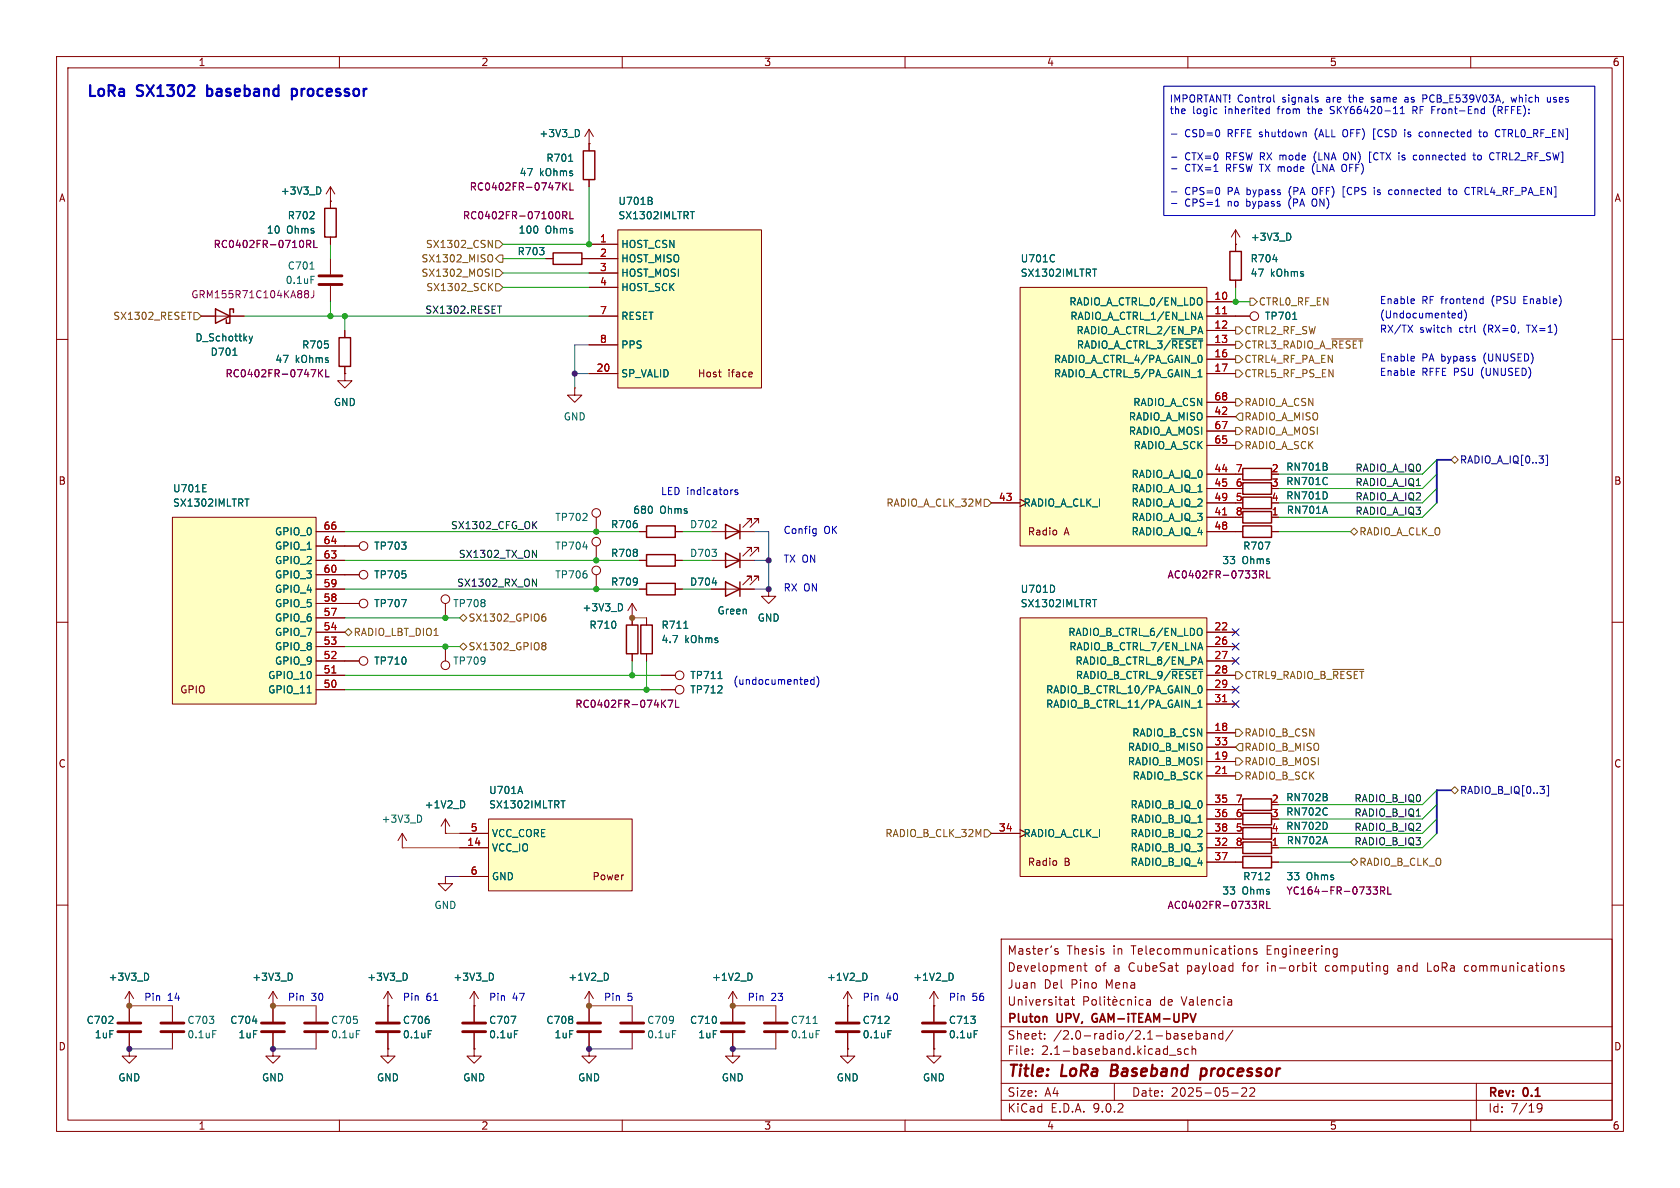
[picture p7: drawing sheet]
<svg xmlns="http://www.w3.org/2000/svg" width="297mm" height="210mm" viewBox="0 0 297 210" stroke-linecap="round" stroke-linejoin="round" font-family="sans-serif">
<defs><g id="words">
<g font-size="2.8" fill="#840000">
<text x="178" y="190.9">Title:</text>
<text x="187.7" y="190.9">LoRa</text>
<text x="197.2" y="190.9">Baseband</text>
<text x="213.9" y="190.9">processor</text>
</g>
<g font-size="2.7" fill="#0000c2">
<text x="15.2" y="18">LoRa</text>
<text x="24.3" y="18">SX1302</text>
<text x="37.4" y="18">baseband</text>
<text x="53.2" y="18">processor</text>
</g>
<g font-size="2.1" fill="#840000">
<text x="178" y="172">Development</text>
<text x="188.6" y="169">Thesis</text>
<text x="193.5" y="172">of</text>
<text x="196.8" y="169">in</text>
<text x="197" y="172">a</text>
<text x="199.7" y="172">CubeSat</text>
<text x="200.2" y="169">Telecommunications</text>
<text x="210.1" y="172">payload</text>
<text x="220.1" y="172">for</text>
<text x="224.2" y="169">Engineering</text>
<text x="224.6" y="172">in-orbit</text>
<text x="235" y="172">computing</text>
<text x="248" y="172">and</text>
<text x="253.3" y="172">LoRa</text>
<text x="260.1" y="172">communications</text>
<text x="178" y="178">Universitat</text>
<text x="178" y="175">Juan</text>
<text x="184.5" y="175">Del</text>
<text x="189.4" y="175">Pino</text>
<text x="195.6" y="175">Mena</text>
<text x="205.1" y="178">de</text>
<text x="209" y="178">Valencia</text>
<text x="178" y="184">Sheet:</text>
<text x="178" y="181.2">Pluton</text>
<text x="186.2" y="184">/2.0-radio/2.1-baseband/</text>
<text x="187" y="181.2">UPV,</text>
<text x="193.8" y="181.2">GAM-iTEAM-UPV</text>
<text x="178" y="186.7">File:</text>
<text x="184.1" y="186.7">2.1-baseband.kicad_sch</text>
<text x="178" y="196.9">KiCad</text>
<text x="178" y="194.1">Size:</text>
<text x="184.7" y="194.1">A4</text>
<text x="185.7" y="196.9">E.D.A.</text>
<text x="193.3" y="196.9">9.0.2</text>
<text x="200" y="194.1">Date:</text>
<text x="207" y="194.1">2025-05-22</text>
<text x="263" y="194.3">Rev:</text>
<text x="263" y="196.9">Id:</text>
<text x="267.1" y="196.9">7/19</text>
<text x="269.4" y="194.3">0.1</text>
</g>
<g font-size="1.8" fill="#840000">
<text x="35" y="11.9">1</text>
<text x="85" y="11.9">2</text>
<text x="135" y="11.9">3</text>
<text x="185" y="11.9">4</text>
<text x="235" y="11.9">5</text>
<text x="285" y="11.9">6</text>
<text x="10.3" y="35.9">A</text>
<text x="285.3" y="35.9">A</text>
<text x="123.3" y="66.9">Host</text>
<text x="128.7" y="66.9">iface</text>
<text x="10.3" y="85.9">B</text>
<text x="285.3" y="85.9">B</text>
<text x="181.6" y="94.8">Radio</text>
<text x="188.1" y="94.8">A</text>
<text x="31.8" y="122.8">GPIO</text>
<text x="10.3" y="135.9">C</text>
<text x="285.3" y="135.9">C</text>
<text x="104.7" y="155.8">Power</text>
<text x="181.6" y="153.3">Radio</text>
<text x="188.1" y="153.3">B</text>
<text x="10.3" y="185.9">D</text>
<text x="285.3" y="185.9">D</text>
<text x="35" y="199.9">1</text>
<text x="85" y="199.9">2</text>
<text x="135" y="199.9">3</text>
<text x="185" y="199.9">4</text>
<text x="235" y="199.9">5</text>
<text x="285" y="199.9">6</text>
</g>
<g font-size="1.8" fill="#0000c2">
<text x="206.7" y="18.3">IMPORTANT! Control</text>
<text x="206.7" y="20.4">the</text>
<text x="210.8" y="20.4">logic</text>
<text x="216.7" y="20.4">inherited</text>
<text x="226.2" y="20.4">from</text>
<text x="226.8" y="18.3">signals</text>
<text x="231.7" y="20.4">the</text>
<text x="234.8" y="18.3">are</text>
<text x="235.8" y="20.4">SKY66420-11</text>
<text x="239" y="18.3">the</text>
<text x="243.1" y="18.3">same</text>
<text x="249.2" y="18.3">as</text>
<text x="250.6" y="20.4">RF Front-End</text>
<text x="252.6" y="18.3">PCB_E539V03A,</text>
<text x="265.2" y="20.4">(RFFE):</text>
<text x="268.5" y="18.3">which</text>
<text x="275" y="18.3">uses</text>
<text x="209.4" y="24.5">CSD=0</text>
<text x="209.4" y="28.6">CTX=0</text>
<text x="216.8" y="28.6">RFSW RX mode</text>
<text x="217.1" y="24.5">RFFE shutdown</text>
<text x="232.9" y="24.5">(ALL</text>
<text x="232.9" y="28.6">(LNA</text>
<text x="238.1" y="24.5">OFF)</text>
<text x="238.4" y="28.6">ON)</text>
<text x="243.1" y="28.6">[CTX</text>
<text x="243.6" y="24.5">[CSD</text>
<text x="248.5" y="28.6">is</text>
<text x="249.4" y="24.5">is</text>
<text x="251.3" y="28.6">connected</text>
<text x="252.2" y="24.5">connected</text>
<text x="262.2" y="28.6">to</text>
<text x="263" y="24.5">to</text>
<text x="265.2" y="28.6">CTRL2_RF_SW]</text>
<text x="266.1" y="24.5">CTRL0_RF_EN]</text>
<text x="209.4" y="30.6">CTX=1</text>
<text x="209.4" y="34.7">CPS=0</text>
<text x="216.8" y="30.6">RFSW TX mode</text>
<text x="217.1" y="34.7">PA bypass</text>
<text x="228.3" y="34.7">(PA</text>
<text x="232.6" y="30.6">(LNA</text>
<text x="232.7" y="34.7">OFF)</text>
<text x="238.1" y="30.6">OFF)</text>
<text x="238.2" y="34.7">[CPS</text>
<text x="244" y="34.7">is</text>
<text x="246.8" y="34.7">connected</text>
<text x="257.6" y="34.7">to</text>
<text x="260.7" y="34.7">CTRL4_RF_PA_EN]</text>
<text x="209.4" y="36.7">CPS=1</text>
<text x="217.1" y="36.7">no</text>
<text x="220.6" y="36.7">bypass</text>
<text x="228.2" y="36.7">(PA</text>
<text x="232.6" y="36.7">ON)</text>
<text x="243.8" y="54">Enable</text>
<text x="251.4" y="54">RF frontend</text>
<text x="264" y="54">(PSU</text>
<text x="269.8" y="54">Enable)</text>
<text x="243.8" y="59">RX/TX</text>
<text x="243.8" y="56.5">(Undocumented)</text>
<text x="251" y="59">switch</text>
<text x="258.1" y="59">ctrl</text>
<text x="262.5" y="59">(RX=0,</text>
<text x="270.4" y="59">TX=1)</text>
<text x="243.8" y="64.1">Enable</text>
<text x="251.4" y="64.1">PA bypass</text>
<text x="262.5" y="64.1">(UNUSED)</text>
<text x="243.8" y="66.7">Enable</text>
<text x="251.4" y="66.7">RFFE PSU</text>
<text x="262.1" y="66.7">(UNUSED)</text>
<text x="116.7" y="87.9">LED indicators</text>
<text x="138.4" y="94.6">Config</text>
<text x="145.6" y="94.6">OK</text>
<text x="138.4" y="99.7">TX ON</text>
<text x="138.4" y="104.8">RX ON</text>
<text x="129.5" y="121.3">(undocumented)</text>
<text x="25.4" y="177.1">Pin</text>
<text x="29.6" y="177.1">14</text>
<text x="50.8" y="177.1">Pin</text>
<text x="55" y="177.1">30</text>
<text x="71.1" y="177.1">Pin</text>
<text x="75.3" y="177.1">61</text>
<text x="86.4" y="177.1">Pin</text>
<text x="90.6" y="177.1">47</text>
<text x="106.7" y="177.1">Pin</text>
<text x="110.9" y="177.1">5</text>
<text x="132.1" y="177.1">Pin</text>
<text x="136.3" y="177.1">23</text>
<text x="152.4" y="177.1">Pin</text>
<text x="156.6" y="177.1">40</text>
<text x="167.6" y="177.1">Pin</text>
<text x="171.8" y="177.1">56</text>
</g>
<g font-size="1.8" fill="#006464">
<text x="95.3" y="24.4">+3V3_D</text>
<text x="96.5" y="28.8">R701</text>
<text x="49.5" y="34.6">+3V3_D</text>
<text x="91.8" y="31.3">47</text>
<text x="95.4" y="31.3">kOhms</text>
<text x="47.1" y="41.5">10</text>
<text x="50.7" y="41.5">Ohms</text>
<text x="50.8" y="39">R702</text>
<text x="91.6" y="41.5">100</text>
<text x="96.4" y="41.5">Ohms</text>
<text x="109.2" y="39">SX1302IMLTRT</text>
<text x="109.2" y="36.4">U701B</text>
<text x="50.8" y="47.9">C701</text>
<text x="91.4" y="45.3">R703</text>
<text x="109.7" y="44">HOST_CSN</text>
<text x="109.7" y="46.6">HOST_MISO</text>
<text x="180.3" y="46.6">U701C</text>
<text x="221" y="46.6">R704</text>
<text x="221" y="42.8">+3V3_D</text>
<text x="50.4" y="50.4">0.1uF</text>
<text x="109.7" y="49.1">HOST_MOSI</text>
<text x="109.7" y="51.7">HOST_SCK</text>
<text x="180.3" y="49.1">SX1302IMLTRT</text>
<text x="221" y="49.1">47</text>
<text x="224.6" y="49.1">kOhms</text>
<text x="109.7" y="56.7">RESET</text>
<text x="188.9" y="54.2">RADIO_A_CTRL_0/EN_LDO</text>
<text x="189.1" y="56.7">RADIO_A_CTRL_1/EN_LNA</text>
<text x="190.2" y="59.3">RADIO_A_CTRL_2/EN_PA</text>
<text x="223.5" y="56.7">TP701</text>
<text x="34.4" y="60.6">D_Schottky</text>
<text x="37.1" y="63.1">D701</text>
<text x="48.6" y="64.4">47</text>
<text x="52.2" y="64.4">kOhms</text>
<text x="53.3" y="61.8">R705</text>
<text x="109.7" y="61.8">PPS</text>
<text x="186.2" y="64.4">RADIO_A_CTRL_4/PA_GAIN_0</text>
<text x="190.3" y="61.8">RADIO_A_CTRL_3/~{RESET}</text>
<text x="58.9" y="72">GND</text>
<text x="109.7" y="66.9">SP_VALID</text>
<text x="186.2" y="66.9">RADIO_A_CTRL_5/PA_GAIN_1</text>
<text x="200.3" y="72">RADIO_A_CSN</text>
<text x="99.6" y="74.5">GND</text>
<text x="199.5" y="74.5">RADIO_A_MISO</text>
<text x="199.5" y="77.1">RADIO_A_MOSI</text>
<text x="200.3" y="79.6">RADIO_A_SCK</text>
<text x="227.3" y="83.4">RN701B</text>
<text x="30.5" y="89.8">SX1302IMLTRT</text>
<text x="30.5" y="87.2">U701E</text>
<text x="180.8" y="89.8">RADIO_A_CLK_I</text>
<text x="199.9" y="84.7">RADIO_A_IQ_0</text>
<text x="199.9" y="87.2">RADIO_A_IQ_1</text>
<text x="199.9" y="89.8">RADIO_A_IQ_2</text>
<text x="227.3" y="88.5">RN701D</text>
<text x="227.3" y="86">RN701C</text>
<text x="48.5" y="94.8">GPIO_0</text>
<text x="98.1" y="92.3">TP702</text>
<text x="107.9" y="93.6">R706</text>
<text x="111.8" y="91">680</text>
<text x="116.6" y="91">Ohms</text>
<text x="121.9" y="93.6">D702</text>
<text x="199.9" y="92.3">RADIO_A_IQ_3</text>
<text x="199.9" y="94.8">RADIO_A_IQ_4</text>
<text x="227.4" y="91">RN701A</text>
<text x="48.5" y="97.4">GPIO_1</text>
<text x="48.5" y="99.9">GPIO_2</text>
<text x="66" y="97.4">TP703</text>
<text x="98.1" y="97.4">TP704</text>
<text x="107.9" y="98.7">R708</text>
<text x="121.9" y="98.7">D703</text>
<text x="216" y="99.9">33</text>
<text x="219.6" y="99.9">Ohms</text>
<text x="219.7" y="97.4">R707</text>
<text x="48.5" y="102.5">GPIO_3</text>
<text x="48.5" y="105">GPIO_4</text>
<text x="48.5" y="107.5">GPIO_5</text>
<text x="66" y="107.5">TP707</text>
<text x="66" y="102.5">TP705</text>
<text x="80" y="107.5">TP708</text>
<text x="98.1" y="102.5">TP706</text>
<text x="107.9" y="103.7">R709</text>
<text x="121.9" y="103.7">D704</text>
<text x="180.3" y="107.5">SX1302IMLTRT</text>
<text x="180.3" y="105">U701D</text>
<text x="48.5" y="110.1">GPIO_6</text>
<text x="48.5" y="112.6">GPIO_7</text>
<text x="102.9" y="108.3">+3V3_D</text>
<text x="104.1" y="111.4">R710</text>
<text x="116.8" y="111.4">R711</text>
<text x="116.8" y="113.9">4.7</text>
<text x="121" y="113.9">kOhms</text>
<text x="126.7" y="108.8">Green</text>
<text x="133.9" y="110.1">GND</text>
<text x="188.8" y="112.6">RADIO_B_CTRL_6/EN_LDO</text>
<text x="48.5" y="115.2">GPIO_8</text>
<text x="48.5" y="117.7">GPIO_9</text>
<text x="66" y="117.7">TP710</text>
<text x="80" y="117.7">TP709</text>
<text x="188.9" y="115.2">RADIO_B_CTRL_7/EN_LNA</text>
<text x="190" y="117.7">RADIO_B_CTRL_8/EN_PA</text>
<text x="47.3" y="120.2">GPIO_10</text>
<text x="47.3" y="122.8">GPIO_11</text>
<text x="121.9" y="122.8">TP712</text>
<text x="121.9" y="120.2">TP711</text>
<text x="184.8" y="122.8">RADIO_B_CTRL_10/PA_GAIN_0</text>
<text x="184.8" y="125.3">RADIO_B_CTRL_11/PA_GAIN_1</text>
<text x="190.1" y="120.2">RADIO_B_CTRL_9/~{RESET}</text>
<text x="200.1" y="130.4">RADIO_B_CSN</text>
<text x="199.3" y="132.9">RADIO_B_MISO</text>
<text x="199.3" y="135.5">RADIO_B_MOSI</text>
<text x="75" y="143.1">+1V2_D</text>
<text x="86.4" y="143.1">SX1302IMLTRT</text>
<text x="86.4" y="140.6">U701A</text>
<text x="199.8" y="143.1">RADIO_B_IQ_0</text>
<text x="200.1" y="138">RADIO_B_SCK</text>
<text x="227.3" y="141.8">RN702B</text>
<text x="67.4" y="145.6">+3V3_D</text>
<text x="86.9" y="148.2">VCC_CORE</text>
<text x="180.8" y="148.2">RADIO_A_CLK_I</text>
<text x="199.8" y="145.6">RADIO_B_IQ_1</text>
<text x="199.8" y="148.2">RADIO_B_IQ_2</text>
<text x="227.3" y="146.9">RN702D</text>
<text x="227.3" y="144.4">RN702C</text>
<text x="227.4" y="149.5">RN702A</text>
<text x="86.9" y="150.7">VCC_IO</text>
<text x="86.9" y="155.8">GND</text>
<text x="199.8" y="150.7">RADIO_B_IQ_3</text>
<text x="199.8" y="153.3">RADIO_B_IQ_4</text>
<text x="219.7" y="155.8">R712</text>
<text x="227.3" y="155.8">33</text>
<text x="230.9" y="155.8">Ohms</text>
<text x="76.7" y="160.9">GND</text>
<text x="216" y="158.3">33</text>
<text x="219.6" y="158.3">Ohms</text>
<text x="19.1" y="173.6">+3V3_D</text>
<text x="44.5" y="173.6">+3V3_D</text>
<text x="64.8" y="173.6">+3V3_D</text>
<text x="80.1" y="173.6">+3V3_D</text>
<text x="100.4" y="173.6">+1V2_D</text>
<text x="125.8" y="173.6">+1V2_D</text>
<text x="146.1" y="173.6">+1V2_D</text>
<text x="161.3" y="173.6">+1V2_D</text>
<text x="15.2" y="181.2">C702</text>
<text x="16.7" y="183.7">1uF</text>
<text x="33" y="181.2">C703</text>
<text x="33" y="183.7">0.1uF</text>
<text x="40.6" y="181.2">C704</text>
<text x="42.1" y="183.7">1uF</text>
<text x="58.4" y="181.2">C705</text>
<text x="58.4" y="183.7">0.1uF</text>
<text x="71.1" y="181.2">C706</text>
<text x="71.1" y="183.7">0.1uF</text>
<text x="86.4" y="181.2">C707</text>
<text x="86.4" y="183.7">0.1uF</text>
<text x="96.5" y="181.2">C708</text>
<text x="97.9" y="183.7">1uF</text>
<text x="114.3" y="181.2">C709</text>
<text x="114.3" y="183.7">0.1uF</text>
<text x="121.9" y="181.2">C710</text>
<text x="123.3" y="183.7">1uF</text>
<text x="139.7" y="181.2">C711</text>
<text x="139.7" y="183.7">0.1uF</text>
<text x="152.4" y="181.2">C712</text>
<text x="152.4" y="183.7">0.1uF</text>
<text x="167.6" y="181.2">C713</text>
<text x="167.6" y="183.7">0.1uF</text>
<text x="20.8" y="191.4">GND</text>
<text x="46.2" y="191.4">GND</text>
<text x="66.5" y="191.4">GND</text>
<text x="81.8" y="191.4">GND</text>
<text x="102.1" y="191.4">GND</text>
<text x="127.5" y="191.4">GND</text>
<text x="147.8" y="191.4">GND</text>
<text x="163.1" y="191.4">GND</text>
</g>
<g font-size="1.8" fill="#840084">
<text x="82.9" y="33.9">RC0402FR-0747KL</text>
<text x="81.7" y="39">RC0402FR-07100RL</text>
<text x="37.7" y="44">RC0402FR-0710RL</text>
<text x="33.7" y="52.9">GRM155R71C104KA88J</text>
<text x="39.8" y="66.9">RC0402FR-0747KL</text>
<text x="206.3" y="102.5">AC0402FR-0733RL</text>
<text x="101.6" y="125.3">RC0402FR-074K7L</text>
<text x="206.3" y="160.9">AC0402FR-0733RL</text>
<text x="227.3" y="158.3">YC164-FR-0733RL</text>
</g>
<g font-size="1.8" fill="#725600">
<text x="74.4" y="46.6">SX1302_MISO</text>
<text x="75.2" y="44">SX1302_CSN</text>
<text x="74.4" y="49.1">SX1302_MOSI</text>
<text x="75.3" y="51.7">SX1302_SCK</text>
<text x="19.9" y="56.7">SX1302_RESET</text>
<text x="219.9" y="59.3">CTRL2_RF_SW</text>
<text x="222.4" y="54.2">CTRL0_RF_EN</text>
<text x="219.9" y="64.4">CTRL4_RF_PA_EN</text>
<text x="219.9" y="61.8">CTRL3_RADIO_A_~{RESET}</text>
<text x="219.9" y="72">RADIO_A_CSN</text>
<text x="219.9" y="66.9">CTRL5_RF_PS_EN</text>
<text x="219.9" y="74.5">RADIO_A_MISO</text>
<text x="219.9" y="77.1">RADIO_A_MOSI</text>
<text x="219.9" y="79.6">RADIO_A_SCK</text>
<text x="156.6" y="89.8">RADIO_A_CLK_32M</text>
<text x="240.2" y="94.8">RADIO_A_CLK_O</text>
<text x="62.4" y="112.6">RADIO_LBT_DIO1</text>
<text x="82.7" y="110.1">SX1302_GPIO6</text>
<text x="82.7" y="115.2">SX1302_GPIO8</text>
<text x="219.9" y="120.2">CTRL9_RADIO_B_~{RESET}</text>
<text x="219.9" y="130.4">RADIO_B_CSN</text>
<text x="219.9" y="135.5">RADIO_B_MOSI</text>
<text x="219.9" y="132.9">RADIO_B_MISO</text>
<text x="219.9" y="138">RADIO_B_SCK</text>
<text x="156.4" y="148.2">RADIO_B_CLK_32M</text>
<text x="240.2" y="153.3">RADIO_B_CLK_O</text>
</g>
<g font-size="1.8" fill="#a90000">
<text x="106" y="42.9">1</text>
<text x="106" y="45.5">2</text>
<text x="106" y="48">3</text>
<text x="106" y="50.5">4</text>
<text x="214.6" y="53.1">10</text>
<text x="106" y="55.6">7</text>
<text x="214.6" y="55.6">11</text>
<text x="214.6" y="58.2">12</text>
<text x="105.4" y="65.8">20</text>
<text x="106" y="60.7">8</text>
<text x="214.6" y="60.7">13</text>
<text x="214.6" y="63.2">16</text>
<text x="214.6" y="65.8">17</text>
<text x="214.6" y="70.9">68</text>
<text x="214.6" y="73.4">42</text>
<text x="214.6" y="75.9">67</text>
<text x="214.6" y="78.5">65</text>
<text x="214.6" y="83.6">44</text>
<text x="218.4" y="83.6">7</text>
<text x="224.7" y="83.6">2</text>
<text x="176.5" y="88.6">43</text>
<text x="214.6" y="86.1">45</text>
<text x="214.6" y="88.6">49</text>
<text x="218.4" y="88.6">5</text>
<text x="218.4" y="86.1">6</text>
<text x="224.7" y="88.6">4</text>
<text x="224.7" y="86.1">3</text>
<text x="57.1" y="93.7">66</text>
<text x="214.6" y="91.2">41</text>
<text x="214.6" y="93.7">48</text>
<text x="218.4" y="91.2">8</text>
<text x="224.7" y="91.2">1</text>
<text x="57.1" y="96.3">64</text>
<text x="57.1" y="98.8">63</text>
<text x="57.1" y="101.3">60</text>
<text x="57.1" y="103.9">59</text>
<text x="57.1" y="106.4">58</text>
<text x="57.1" y="109">57</text>
<text x="57.1" y="111.5">54</text>
<text x="214.6" y="111.5">22</text>
<text x="57.1" y="114">53</text>
<text x="57.1" y="116.6">52</text>
<text x="57.1" y="119.1">51</text>
<text x="214.6" y="114">26</text>
<text x="214.6" y="116.6">27</text>
<text x="214.6" y="119.1">28</text>
<text x="57.1" y="121.7">50</text>
<text x="214.6" y="121.7">29</text>
<text x="214.6" y="124.2">31</text>
<text x="214.6" y="129.3">18</text>
<text x="214.6" y="131.8">33</text>
<text x="214.6" y="134.4">19</text>
<text x="214.6" y="136.9">21</text>
<text x="214.6" y="142">35</text>
<text x="218.4" y="142">7</text>
<text x="224.7" y="142">2</text>
<text x="82.5" y="149.6">14</text>
<text x="83.1" y="147.1">5</text>
<text x="176.5" y="147.1">34</text>
<text x="214.6" y="144.5">36</text>
<text x="214.6" y="147.1">38</text>
<text x="214.6" y="149.6">32</text>
<text x="218.4" y="149.6">8</text>
<text x="218.4" y="147.1">5</text>
<text x="218.4" y="144.5">6</text>
<text x="224.7" y="149.6">1</text>
<text x="224.7" y="147.1">4</text>
<text x="224.7" y="144.5">3</text>
<text x="83.1" y="154.7">6</text>
<text x="214.6" y="152.1">37</text>
</g>
<g font-size="1.8" fill="#0f0f0f">
<text x="75.1" y="55.5">SX1302.RESET</text>
<text x="239.5" y="83.5">RADIO_A_IQ0</text>
<text x="239.5" y="88.6">RADIO_A_IQ2</text>
<text x="239.5" y="86">RADIO_A_IQ1</text>
<text x="79.6" y="93.6">SX1302_CFG_OK</text>
<text x="239.5" y="91.1">RADIO_A_IQ3</text>
<text x="81" y="98.7">SX1302_TX_ON</text>
<text x="80.7" y="103.8">SX1302_RX_ON</text>
<text x="239.3" y="141.9">RADIO_B_IQ0</text>
<text x="239.3" y="144.4">RADIO_B_IQ1</text>
<text x="239.3" y="147">RADIO_B_IQ2</text>
<text x="239.3" y="149.5">RADIO_B_IQ3</text>
</g>
<g font-size="1.8" fill="#000084">
<text x="258" y="82.1">RADIO_A_IQ[0..3]</text>
<text x="258" y="140.6">RADIO_B_IQ[0..3]</text>
</g>
</g></defs>
<g fill="none" stroke="#840000" stroke-width=".18">
<path d="M10 10h277v190h-277zM12 12h273v186h-273zM60 10v2M110 10v2M160 10v2M210 10v2M260 10v2M58.4 35.6h.1M58.4 33v3.8M58.4 33l-.7 1.3M58.4 33l.8 1.3M58.4 41.9v1.3"/>
<path d="M58.4 45.7v2.8M58.4 50.5v2.8M10 60h2M285 60h2M10 110h2M111.8 109.2v1.3M111.8 115.6v1.2M114.3 109.2v1.3M114.3 115.6v1.2M116.8 119.4h2.6M285 110h2M116.8 121.9h2.6"/>
<path d="M10 160h2M68.6 177.8v2.8M83.8 177.8v2.8M137.2 177.8v2.8M177 166h108v32h-108zM178.5 168.7v-1.5l.5 1.1 .5-1.1v1.5M180.2 167.8h.5l.1 .9M180.8 168.1h-.5a.29 .29 0 0 0-.2 .3 .29 .29 0 0 0 .2 .3l.5-.1M182 167.8l-.3-.1-.2 .2v.2l.5 .2v.3h-.5M182.5 167.7h.6M182.7 167.2v1.3l.4 .2M183.5 168.2l.7-.1v-.3l-.5-.1-.2 .2 .1 .7h.6"/>
<path d="M184.9 167.7v1M185.3 167.7l-.3 .1-.1 .2M185.9 167.2l-.2 .3M187 167.8l-.3-.1-.2 .2v.2l.5 .2v.3h-.5M188.4 176.7h.3l.2 .2v.8M188.9 177.6l-.5 .1M188.9 177.1h-.5M189.4 176.7h.6M189.6 176.2v1.3l.4 .2M190.9 170.7l.2 .2v.8M191.6 170.7h.6M191.6 177l.7-.1 .2-.2-.1-.4-.2-.1h-.6v1.5"/>
<path d="M191.8 170.2v1.3l.4 .2M193.1 176.8l.2-.1 .4 .1 .1 .6-.1 .2-.4 .1-.2-.1zM194.5 176.2v1.3l.2 .2M195.2 176.2v.1M195.2 176.7v1M195.7 176.7h.6M196 176.2v1.3l.3 .2M196.7 177.2l.8-.1-.1-.3-.4-.1-.3 .2 .1 .7h.6M197 176.1l.2 .2M198.7 176.8l-.4-.1-.3 .3v.4l.2 .2h.5M199.4 176.8l.2-.1 .4 .1v.9M199.4 176.7v1"/>
<path d="M200.7 176.2v.1M200.7 176.7v1M202.1 176.8l-.4-.1-.3 .3v.4l.1 .2h.6M202.7 176.8h.6l.1 .9M203.4 177.1h-.5a.29 .29 0 0 0-.2 .3 .29 .29 0 0 0 .2 .3l.5-.1M217.7 176.8v.9M217.7 177.6l-.1 .1M217.7 177.1h-.1M220.3 167.8l.2-.1 .4 .1 .1 .9M220.3 167.7v1M222.2 167.8l-.4-.1-.2 .2 .1 .2 .5 .2v.3h-.6M231.7 170.2v.1"/>
<path d="M231.7 170.7v1M232.2 170.7h.5M232.4 170.2v1.3l.3 .2M234.4 170.8v.8M236 167.7l.4 .1M236.4 168.6l-.4 .1M236.4 167.7v1.2l-.2 .2-.3 .1M245.2 170.7l.1 .1M245.3 170.7l-.1 1.4M245.3 171.6l-.1 .1M247.6 170.7l-.4 .1M247.7 171.1h-.4a.29 .29 0 0 0-.2 .3 .29 .29 0 0 0 .2 .3h.4"/>
<path d="M252.4 170.2v1.5h.7M259 171.6l.5 .1M259.5 170.7l-.5 .1M276.5 170.8l-.4-.1-.2 .2 .1 .2 .5 .2v.3h-.6M285 160h2M60 198v2M68.6 185.4v1.3h1.2l-1.2 1.3-1.3-1.3h1.3M68.6 185.4h.1M68.6 182.6v2.8M83.8 185.4v1.3h1.3l-1.3 1.3-1.3-1.3h1.3M83.8 185.4h.1M83.8 182.6v2.8"/>
<path d="M110 198v2M137.2 182.6v2.8M160 198v2M177 194.5h108M177 191.5h108M177 187.5h108M177 181.5h108M182.5 186.3v.1M182.5 185.5v.1M184.7 183.6v.1M184.7 182.8v.1M197 191.5v3"/>
<path d="M206.7 186.5h1.2M208.7 185.5l-.3-.1-.2 .2v.2l.5 .2v.3h-.5M210 198v2M210.1 185.5l-.4-.1-.3 .3v.4l.1 .2h.6M210.1 183.2l.7-.1-.1-.3-.4-.1-.2 .2 .1 .7h.5M210.7 185.5l.3-.1 .3 .1 .1 .9M210.7 184.9v1.5M211.5 182.8l.4-.1 .3 .3v.4l-.2 .2h-.5M211.5 182.2v1.5M212.8 182.8h.6l.1 .9M213.5 183.1h-.5a.29 .29 0 0 0-.3 .3 .29 .29 0 0 0 .3 .3l.5-.1M214.2 182.8l.2-.1 .3 .1 .1 .9"/>
<path d="M214.2 182.7v1M216.2 182.8l-.5-.1-.2 .3v.4l.1 .2h.6M216.2 182.2v1.5M217.7 193.2h1.2M218 182.1l-1.3 2M220.3 192.4v.5l-.8 .9h.9M221.7 192.4v.5l-.8 .9h.9M260 198v2M261 191.5v6.5M271.7 195.4l.3-.3 .5 .1a.99 .99 0 0 1-.3 1.4h-.3M271.7 195.7l.3 .3h.3l.3-.3"/>
<circle cx="120.1" cy="119.4" r=".76"/>
<circle cx="120.1" cy="121.9" r=".76"/>
</g>
<path d="M196.6 188.2l-.3 2h.8M212.3 190.1l.1 .1 .6-.1M212.4 189l.2-.1 .6 .1M212.4 188.9l-.2 2" fill="none" stroke="#840000" stroke-width=".4"/>
<path d="M193.2 179.4l-.1 .4 .1 .7" fill="none" stroke="#840000" stroke-width=".3"/>
<path d="M57.4 36.8h2v5.1h-2zM110.7 110.5h2.1v5.1h-2.1zM113.3 110.5h2v5.1h-2z" fill="none" stroke="#840000" stroke-width=".25"/>
<path d="M56.5 33.1l.2 .5-.2 .7M54.8 47.6h.7M55 48.8h.6M120.9 111.1h.7M126.9 120h.8M90.3 179.6h.9l-.6 1.3M75.7 182.2h.6M90.9 182.2h.7M143.7 180.9h.8M144.3 182.2h.6" fill="none" stroke="#006464" stroke-width=".18"/>
<path d="M54 51.9h.1M54 51.4h.3l.2 .1 .1 .2-.3 .2M54.1 51.9h.2M54.1 51.9l-.1 .1M54.2 43.2l.6-.1 .1-.2v-.3l-.7-.1v1.3M54.3 51.9l.3 .3-.1 .3-.2 .1h-.3M54.5 43.2l.4 .6M55.5 51.4v.9a.41 .41 0 0 1-.5 .3M55.5 42.5v1.3h.6M118.1 123.8h.8l-.5 1.2M119.4 123.8v1.2h.6" fill="none" stroke="#840084" stroke-width=".18"/>
<path d="M56.4 50.3h4.1M56.4 48.8h4.1M66.5 182.4h4.1M66.5 180.8h4.1M81.8 182.4h4.1M81.8 180.8h4.1M135.1 182.4h4.1M135.1 180.8h4.1" fill="none" stroke="#840000" stroke-width=".51"/>
<path d="M86.4 144.8h25.4v12.7h-25.4z" fill="#ffffc2"/>
<path d="M81.3 147.3h5.1M81.3 149.9h5.1M81.3 154.9h5.1M86.4 144.8h25.4v12.7h-25.4z" fill="none" stroke="#840000" stroke-width=".18"/>
<path d="M92 139l.4 1.3M99.2 141.5h.7" fill="none" stroke="#006464" stroke-width=".18"/>
<path d="M30.5 91.4h25.4v33.1h-25.4z" fill="#ffffc2"/>
<g fill="none" stroke="#840000" stroke-width=".18">
<path d="M96.5 45.7h1.3M102.9 45.7h1.2M101.6 68.6v1.3h1.3l-1.3 1.2-1.3-1.2h1.3M101.6 68.6h.1M30.5 91.4h25.4v33.1h-25.4zM55.9 94h5.1M55.9 96.5h7.6M55.9 99.1h5.1M218.4 94h1.3M224.8 94h1.3M55.9 101.6h5.1M55.9 104.1h5.1"/>
<path d="M55.9 106.7h5.1M55.9 109.2h5.1M55.9 111.8h5.1M55.9 114.3h5.1M55.9 116.8h5.1M55.9 119.4h5.1M78.7 106.7v2.5M78.7 114.3v2.5M135.9 104.1v1.3h1.3l-1.3 1.3-1.3-1.3h1.3M135.9 104.1h.1M55.9 121.9h5.1M71.1 149.9h.1"/>
<path d="M71.1 147.3l-.7 1.3M71.1 147.3l.8 1.3M71.1 147.3v2.6M78.7 147.3h.1M78.7 154.9v1.3h1.3l-1.3 1.3-1.2-1.3h1.2M78.7 154.9h.1M78.7 144.8l-.7 1.3M78.7 144.8l.8 1.3M78.7 144.8v2.5M218.4 152.4h1.3M224.8 149.9h1.3M224.8 152.4h1.3"/>
<path d="M30.5 177.8v2.8M48.3 177.8h.1M48.3 175.3l-.8 1.2M48.3 175.3l.7 1.2M48.3 175.3v5.3M55.9 177.8v2.8M68.6 177.8h.1M68.6 175.3l-.8 1.2M68.6 175.3l.7 1.2M68.6 175.3v2.5M83.8 177.8h.1M83.8 175.3l-.7 1.2"/>
<path d="M83.8 175.3l.8 1.2M83.8 175.3v2.5M104.1 177.8h.1M104.1 175.3v5.3M104.1 175.3l-.7 1.2M104.1 175.3l.8 1.2M111.8 177.8v2.8M129.5 177.8h.1M129.5 175.3l-.7 1.2M129.5 175.3l.8 1.2M129.5 175.3v5.3M30.5 182.6v2.8"/>
<path d="M48.3 185.4v1.3h1.2l-1.2 1.3-1.3-1.3h1.3M48.3 185.4h.1M48.3 182.6v2.8M55.9 182.6v2.8M104.1 185.4v1.3h1.3l-1.3 1.3-1.2-1.3h1.2M104.1 185.4h.1M104.1 182.6v2.8M111.8 182.6v2.8M129.5 185.4v1.3h1.3l-1.3 1.3-1.2-1.3h1.2M129.5 185.4h.1M129.5 182.6v2.8"/>
<circle cx="64.3" cy="96.5" r=".76"/>
<circle cx="78.7" cy="105.9" r=".76"/>
<circle cx="78.7" cy="117.6" r=".76"/>
</g>
<path d="M58.7 119h.7" fill="none" stroke="#a90000" stroke-width=".18"/>
<g fill="none" stroke="#006464" stroke-width=".18">
<path d="M35.9 86.9h.6M35.9 85.7h.6M43.3 88.2h.7M223.7 95.8h.8l-.5 1.3M54.3 122.5h.7M74.3 144.2l.2 .4-.2 .7M81.9 141.6l.3 .5-.3 .7M234.3 147.9l.4 1.3M234.3 140.9l.3 .2v.3l-.2 .1M234.5 140.3l.1 .2-.1 .3M234.6 145.7v.6M234.6 142.9h.1"/>
<path d="M234.6 144h.1M51.4 172.1l.3 .5-.3 .6M71.8 172.1l.2 .5-.2 .6M87 172.1l.2 .5-.2 .6M107.3 172.1l.3 .5-.3 .6M132.7 172.1l.3 .5-.3 .6M37.6 182.2h.6M44.6 180.5h.8M63 182.2h.6M118.9 182.2h.6"/>
</g>
<path d="M28.4 182.4h4.1M28.4 180.8h4.1M46.2 182.4h4.1M46.2 180.8h4.1M53.8 182.4h4.1M53.8 180.8h4.1M102.1 182.4h4.1M102.1 180.8h4.1M109.7 182.4h4.1M109.7 180.8h4.1M127.5 182.4h4.1M127.5 180.8h4.1" fill="none" stroke="#840000" stroke-width=".51"/>
<path d="M97.8 44.7h5.1v2h-5.1zM219.7 93h5.1v2h-5.1zM219.7 148.8h5.1v2.1h-5.1zM219.7 141.2h5.1v2.1h-5.1zM219.7 146.3h5.1v2h-5.1zM219.7 143.8h5.1v2h-5.1zM219.7 151.4h5.1v2h-5.1z" fill="none" stroke="#840000" stroke-width=".25"/>
<g fill="none" stroke="#840084" stroke-width=".18">
<path d="M98.9 37.7v.7M99.5 38.1l.6-.1 .1-.2v-.3l-.7-.1v1.3M99.8 38.1l.4 .6M100.8 37.4v1.3h.6M222.7 101.6l.6-.1 .1-.2-.1-.3-.6-.1v1.3M223 101.6l.4 .6M224 100.9v1.3h.6M222.7 160l.6-.1 .1-.1-.1-.3-.6-.2v1.3M223 160l.4 .6M224 159.3v1.3h.6M242.7 156.8h.8l-.4 .5 .4 .1v.4l-.2 .3h-.4M244.1 157.5l.6-.1 .1-.2-.1-.3-.6-.1v1.3"/>
<path d="M244.4 157.5l.4 .6M245.3 156.8v1.3h.6"/>
</g>
<path d="M180.3 109.2h33.1v45.7h-33.1z" fill="#ffffc2"/>
<g fill="none" stroke="#840000" stroke-width=".18">
<path d="M104.1 25.4h.1M104.1 22.9l-.7 1.2M104.1 22.9l.8 1.2M104.1 22.9v3.8M104.1 31.8v1.2M35.6 55.9h7.6M61 58.4v1.3M218.4 55.9h2.6M61 66v1.3h1.2l-1.2 1.3-1.3-1.3h1.3M61 66h.1M61 64.8v1.2M224.8 91.4h1.3"/>
<path d="M61 116.8h2.5M61 106.7h2.5M180.3 109.2h33.1v45.7h-33.1zM213.4 111.8h5M213.4 114.3h5M213.4 116.8h5M213.4 119.4h5M213.4 121.9h5M213.4 124.5h5M213.4 129.5h5M213.4 132.1h5M213.4 134.6h5"/>
<path d="M213.4 137.2h5M175.3 147.3h5M180.3 146.7l1.3 .6-1.3 .7M186.7 152.3v.6M213.4 147.3h5M213.4 142.2h5M213.4 144.8h5M213.4 149.9h5M213.4 152.4h5"/>
<circle cx="221.7" cy="55.9" r=".76"/>
<circle cx="64.3" cy="116.8" r=".76"/>
<circle cx="64.3" cy="106.7" r=".76"/>
</g>
<g fill="none" stroke="#006464" stroke-width=".18">
<path d="M100.5 28.5h.7M102.2 23l.2 .4-.2 .7M44 59.4l.3 .9M44.6 59.4l-.3 .9M228.5 56.5h.8M41.2 62.8h.7M44.3 60.3l-.3 .4M234.3 89.5l.4 1.2M234.6 87.2v.7M71 106h.8l-.5 1.3M186.4 103.8v.6M193.2 106h.7"/>
<path d="M207.1 118.3h5.5M211.9 114.5h.6M211.9 117.1h.6M212.2 111.1h.1a.81 .81 0 0 1-.1 1.2M212.2 113.6l.4 1.3M212.2 116.1l.4 1.3M211.8 121.7l.1-.3 .2-.2a.68 .68 0 0 1 .4 .7 .68 .68 0 0 1-.4 .6l-.2-.1-.1-.4M211.8 125h.7M211.8 124.1l.3-.3v1.2"/>
</g>
<path d="M216.1 124h.8M216.1 136.7h.8" fill="none" stroke="#a90000" stroke-width=".18"/>
<path d="M103.1 26.7h2.1v5.1h-2.1zM38.1 54.6l2.5 1.3-2.5 1.3zM41.3 55.2v-.6h-.7v2.6h-.6v-.7M59.9 59.7h2.1v5.1h-2.1zM219.7 90.4h5.1v2.1h-5.1zM219.7 87.9h5.1v2h-5.1z" fill="none" stroke="#840000" stroke-width=".25"/>
<path d="M99.5 32.3v1.3M99.7 32.9l.5 .7M100.2 32.3l-.7 .8M100.8 32.3v1.3h.6M56.3 65.3v1.3M56.5 65.9l.5 .7M57 65.3l-.7 .8M57.6 65.3v1.3h.6" fill="none" stroke="#840084" stroke-width=".18"/>
<path d="M180.3 50.8h33.1v45.7h-33.1z" fill="#ffffc2"/>
<g fill="none" stroke="#840000" stroke-width=".18">
<path d="M180.3 50.8h33.1v45.7h-33.1zM213.4 53.3h5M213.4 55.9h5M213.4 58.4h5M213.4 61h5M213.4 63.5h5M213.4 66h5M213.4 71.1h5M213.4 73.7h5M213.4 76.2h5M213.4 78.7h5M105.4 96.5v2.6"/>
<path d="M113 94h1.3M113 99.1h1.3M119.4 94h1.2M119.4 99.1h1.2M125.7 94h7.6M125.7 99.1h7.6M132.8 97.5v-.7h-.7h.7l-1.5 1.5M132.8 92.5v-.8h-.7h.7l-1.5 1.5M134.1 97.5v-.7h-.8h.8l-1.5 1.5M134.1 92.5v-.8h-.8h.8l-1.5 1.5M175.3 88.9h5M180.3 88.3l1.3 .6-1.3 .6"/>
<path d="M186.7 93.8v.6M213.4 88.9h5M213.4 83.8h5M213.4 86.4h5M213.4 91.4h5M213.4 94h5M61 101.6h2.5M105.4 101.6v2.5M111.8 109.2h.1M111.8 106.7l-.8 1.3M111.8 106.7l.7 1.3M111.8 106.7v2.5"/>
<path d="M113 104.1h1.3M119.4 104.1h1.2M125.7 104.1h7.6M132.8 102.6v-.7h-.7h.7l-1.5 1.5M134.1 102.6v-.7h-.8h.8l-1.5 1.5M22.9 177.8v2.8M149.9 177.8h.1M149.9 175.3v5.3M149.9 175.3l-.8 1.2M149.9 175.3l.7 1.2M165.1 177.8h.1M165.1 175.3v5.3"/>
<path d="M165.1 175.3l-.8 1.2M165.1 175.3l.8 1.2M22.9 182.6v2.8M149.9 185.4v1.3h1.2l-1.2 1.3-1.3-1.3h1.3M149.9 185.4h.1M149.9 182.6v2.8M165.1 185.4v1.3h1.3l-1.3 1.3-1.3-1.3h1.3M165.1 185.4h.1M165.1 182.6v2.8"/>
<circle cx="105.4" cy="95.8" r=".76"/>
<circle cx="64.3" cy="101.6" r=".76"/>
<circle cx="105.4" cy="100.8" r=".76"/>
</g>
<g fill="none" stroke="#006464" stroke-width=".18">
<path d="M186.4 45.1v.1M186.4 46.2h.1M193.2 47.6h.7M207.1 59.9h5.5M211.9 56.1h.6M211.9 58.6h.6M212.2 55.2l.4 1.3M212.2 57.7l.4 1.3M212.3 52.7a.9 .9 0 0 1 0 1.2M211.8 66.6h.7M211.9 65.7l.2-.4v1.3M212.2 62.8a.79 .79 0 0 1 0 1.3"/>
<path d="M103.1 96.7h.7M234.3 82.5l.3 .2v.3l-.2 .1M234.5 81.9l.1 .2-.1 .3M234.6 84.5h.1M234.6 85.5v.1M109.8 106.8l.3 .5-.3 .6M125.9 103h.8M153 172.1l.3 .5-.3 .6M168.3 172.1l.2 .5-.2 .6M157 182.2h.6M172.2 182.2h.6"/>
</g>
<path d="M216.1 55.5h.8M216.1 91h.8" fill="none" stroke="#a90000" stroke-width=".18"/>
<path d="M114.3 93h5.1v2h-5.1zM114.3 98h5.1v2.1h-5.1zM128.3 97.8l2.5 1.3-2.5 1.2zM128.3 92.7l2.5 1.3-2.5 1.3zM130.8 92.7v2.6M130.8 97.8v2.5M219.7 82.8h5.1v2h-5.1zM219.7 85.3h5.1v2.1h-5.1zM114.3 103.1h5.1v2.1h-5.1zM128.3 102.9l2.5 1.2-2.5 1.3zM130.8 102.9v2.5" fill="none" stroke="#840000" stroke-width=".25"/>
<path d="M20.8 182.4h4.1M20.8 180.8h4.1M147.8 182.4h4.1M147.8 180.8h4.1M163.1 182.4h4M163.1 180.8h4" fill="none" stroke="#840000" stroke-width=".51"/>
<path d="M109.2 40.6h25.4v28h-25.4z" fill="#ffffc2"/>
<g fill="none" stroke="#840000" stroke-width=".18">
<path d="M58.4 35.6h.1M58.4 35.6v1.2M104.1 25.4h.1M104.1 25.4v1.3M104.1 31.8v1.2M35.6 55.9h2.5M40.6 55.9h2.6M58.4 41.9v1.3M61 58.4v1.3M96.5 45.7h1.3M102.9 45.7h6.3M104.1 43.2h5.1"/>
<path d="M104.1 48.3h5.1M104.1 50.8h5.1M104.1 55.9h5.1M109.2 40.6h25.4v28h-25.4zM213.4 55.9h7.6M213.4 53.3h5M213.4 58.4h5M218.4 43.2h.1M218.4 40.6v3.9M218.4 49.5v1.3M218.4 40.6l-.7 1.3M218.4 40.6l.8 1.3"/>
<path d="M61 66h.1M61 64.8v1.2M104.1 61h5.1M104.1 66h5.1M132.9 65.8l.1 .3-.6 .1M213.4 61h5M213.4 66h5M213.4 63.5h5M213.4 71.1h5M213.4 73.7h5M213.4 76.2h5M213.4 78.7h5"/>
<path d="M55.9 94h5.1M55.9 96.5h7.6M55.9 99.1h5.1M105.4 91.4v2.6M113 94h1.3M113 99.1h1.3M119.4 94h1.2M119.4 99.1h1.2M175.3 88.9h5M180.3 88.3l1.3 .6-1.3 .6M213.4 88.9h5M213.4 83.8h5"/>
<path d="M213.4 86.4h5M213.4 91.4h5M213.4 94h6.3M224.8 91.4h1.3M224.8 94h1.3M55.9 111.8h5.1M55.9 114.3h5.1M55.9 116.8h7.6M55.9 119.4h5.1M55.9 101.6h7.6M55.9 104.1h5.1M55.9 106.7h7.6"/>
<path d="M55.9 109.2h5.1M111.8 109.2h.1M111.8 109.2v1.3M111.8 115.6v1.2M113 104.1h1.3M114.3 109.2v1.3M114.3 115.6v1.2M116.8 119.4h2.6M119.4 104.1h1.2M125.7 104.1h2.6M130.8 104.1h2.5M135.9 104.1h.1"/>
<path d="M213.4 111.8h5M213.4 114.3h5M213.4 116.8h5M213.4 119.4h5M55.9 121.9h5.1M116.8 121.9h2.6M213.4 121.9h5M213.4 124.5h5M213.4 129.5h5M213.4 132.1h5M213.4 134.6h5M213.4 137.2h5"/>
<path d="M78.7 147.3h.1M81.3 147.3h5.1M81.3 149.9h5.1M81.3 154.9h5.1M175.3 147.3h5M180.3 146.7l1.3 .6-1.3 .7M213.4 147.3h5M213.4 142.2h5M213.4 144.8h5M213.4 149.9h5M213.4 152.4h6.3M224.8 149.9h1.3"/>
<path d="M224.8 152.4h1.3M22.9 177.8h.1M22.9 175.3l-.8 1.2M22.9 175.3l.7 1.2M22.9 175.3v5.3M48.3 177.8h.1M48.3 177.8v2.8M68.6 177.8h.1M68.6 177.8v2.8M83.8 177.8h.1M83.8 177.8v2.8M104.1 177.8h.1"/>
<path d="M104.1 177.8v2.8M129.5 177.8h.1M129.5 177.8v2.8M149.9 177.8h.1M149.9 177.8v2.8M165.1 177.8h.1M165.1 177.8v2.8M22.9 185.4v1.3h1.2l-1.2 1.3-1.3-1.3h1.3M22.9 185.4h.1M22.9 182.6v2.8M48.3 185.4h.1M48.3 182.6v2.8"/>
<path d="M68.6 185.4h.1M68.6 182.6v2.8M83.8 185.4h.1M83.8 182.6v2.8M104.1 185.4h.1M104.1 182.6v2.8M129.5 185.4h.1M129.5 182.6v2.8M149.9 185.4h.1M149.9 182.6v2.8M165.1 185.4h.1M165.1 182.6v2.8"/>
<circle cx="105.4" cy="90.7" r=".76"/>
</g>
<g fill="none" stroke="#006464" stroke-width=".18">
<path d="M56.5 33.1l.2 .5-.2 .7M100.5 28.5h.7M102.2 23l.2 .4-.2 .7M115 35.5l.3 .2v.3l-.2 .1M115.1 34.9l.2 .2-.2 .3M122 37.4h.8M44 59.4l.3 .9M44.6 59.4l-.3 .9M186.4 45.1v.1M186.4 46.2h.1M193.2 47.6h.7M207.1 59.9h5.5"/>
<path d="M211.9 56.1h.6M211.9 58.6h.6M212.2 55.2l.4 1.3M212.2 57.7l.4 1.3M212.3 52.7a.9 .9 0 0 1 0 1.2M225 45.9h.8M228 41.3l.2 .5-.2 .6M228.5 56.5h.8M41.2 62.8h.7M44.3 60.3l-.3 .4M211.8 66.6h.7M211.9 65.7l.2-.4v1.3"/>
<path d="M212.2 62.8a.79 .79 0 0 1 0 1.3M35.9 86.9h.6M35.9 85.7h.6M43.3 88.2h.7M223.7 95.8h.8l-.5 1.3M234.3 89.5l.4 1.2M234.3 82.5l.3 .2v.3l-.2 .1M234.5 81.9l.1 .2-.1 .3M234.6 87.2v.7M234.6 84.5h.1M234.6 85.5v.1M71 106h.8l-.5 1.3"/>
<path d="M109.8 106.8l.3 .5-.3 .6M120.9 111.1h.7M125.9 103h.8M126.9 120h.8M186.4 103.8v.6M193.2 106h.7M207.1 118.3h5.5M211.9 114.5h.6M211.9 117.1h.6M212.2 111.1h.1a.81 .81 0 0 1-.1 1.2M212.2 113.6l.4 1.3M212.2 116.1l.4 1.3"/>
<path d="M54.3 122.5h.7M92 139l.4 1.3M211.8 121.7l.1-.3 .2-.2a.68 .68 0 0 1 .4 .7 .68 .68 0 0 1-.4 .6l-.2-.1-.1-.4M211.8 124.1l.3-.3v1.2M211.8 125h.7M81.9 141.6l.3 .5-.3 .7M99.2 141.5h.7M234.3 147.9l.4 1.3M234.3 140.9l.3 .2v.3l-.2 .1M234.5 140.3l.1 .2-.1 .3M234.6 145.7v.6M234.6 142.9h.1"/>
<path d="M234.6 144h.1M26 172.1l.3 .5-.3 .6M51.4 172.1l.3 .5-.3 .6M71.8 172.1l.2 .5-.2 .6M87 172.1l.2 .5-.2 .6M90.3 179.6h.9l-.6 1.3M107.3 172.1l.3 .5-.3 .6M132.7 172.1l.3 .5-.3 .6M153 172.1l.3 .5-.3 .6M168.3 172.1l.2 .5-.2 .6M44.6 180.5h.8M75.7 182.2h.6"/>
<path d="M90.9 182.2h.7M157 182.2h.6M172.2 182.2h.6"/>
</g>
<path d="M217.4 44.5h2.1v5h-2.1z" fill="none" stroke="#840000" stroke-width=".25"/>
<g fill="none" stroke="#725600" stroke-width=".18">
<path d="M33.2 55.2h.7M34.3 55.2h.6l.7 .7-.7 .6h-.6zM86.3 42.5l.7 1.3v-1.3M86.6 45a.43 .43 0 0 1 .5 .5v.4a.43 .43 0 0 1-.5 .4M86.6 50.7l.5 .7M87 47.6v1.2M87.1 50.1l-.7 .7M87.6 42.5h.7l.6 .7-.6 .6h-.7zM87.6 50.2h.7l.6 .6-.6 .6h-.7zM87.6 47.6h.7l.6 .7-.6 .6h-.7zM87.6 45.7l.7-.6h.6v1.3h-.6zM218.4 57.8h.7l.6 .6-.6 .7h-.7z"/>
<path d="M221 52.7h.6l.6 .6-.6 .7h-.6zM235.4 59.9h5.5M218.4 73.7l.7-.7h.6v1.3h-.6zM218.4 70.5h.7l.6 .6-.6 .7h-.7zM218.4 62.9h.7l.6 .6-.6 .6h-.7zM218.4 60.3h.7l.6 .7-.6 .6h-.7zM218.4 65.4h.7l.6 .6-.6 .7h-.7zM218.4 78.1h.7l.6 .6-.6 .7h-.7zM218.4 75.6h.7l.6 .6-.6 .6h-.7zM174 88.3h.6l.7 .6-.7 .6h-.6zM238.8 94l.6-.7 .6 .7-.6 .6zM256.5 81.3l.7-.7 .6 .7-.6 .6z"/>
<path d="M61.6 111.1l.6 .7-.6 .6-.6-.6zM81.3 114.3l.6-.6 .6 .6-.6 .6zM81.3 109.2l.6-.6 .6 .6-.6 .7zM95.9 114.1l.1 .1M95.9 113.7l.4-.1 .1 .1 .1 .2-.2 .3M95.9 109.1l.4-.1 .2 .3-.1 .4h-.5M96 114.2h.3M96 114.2h-.1M96.3 114.2l.2 .2-.1 .4-.1 .1-.4-.1M96.4 108.5l-.4 .2M218.4 118.7h.7l.6 .7-.6 .6h-.7zM235.6 118.3h5.5"/>
<path d="M218.4 134h.7l.6 .6-.6 .7h-.7zM218.4 136.5h.7l.6 .7-.6 .6h-.7zM218.4 128.9h.7l.6 .6-.6 .7h-.7zM219.1 131.4h.6v1.3h-.6l-.7-.6zM256.5 139.7l.7-.6 .6 .6-.6 .6zM174 146.7h.6l.7 .6-.7 .7h-.6zM238.8 152.4l.6-.6 .6 .6-.6 .6z"/>
</g>
<path d="M273.3 80.5h.3v1.8h-.3M217.8 113.7l1.2 1.2M217.8 116.2l1.2 1.2M217.8 111.2l1.2 1.2M219 113.7l-1.2 1.2M219 116.2l-1.2 1.2M219 111.2l-1.2 1.2M217.8 121.3l1.2 1.2M217.8 123.9l1.2 1.2M219 121.3l-1.2 1.2M219 123.9l-1.2 1.2M273.5 138.9h.3v1.8h-.3" fill="none" stroke="#000084" stroke-width=".18"/>
<path d="M88 54.1h.7M94.1 97.3l.7 1.2v-1.2M94.4 92.7l.5 .8M94.9 92.2l-.7 .7M94.1 102.4l.7 1.2v-1.2" fill="none" stroke="#0f0f0f" stroke-width=".18"/>
<path d="M256.5 81.3h-2.5v7.6M256.5 139.7h-2.5v7.6" fill="none" stroke="#000084" stroke-width=".3"/>
<path d="M111.8 109.2h2.5M71.1 149.9h10.2M78.7 147.3h2.6M22.9 177.8h7.6M48.3 177.8h7.6M104.1 177.8h7.7M129.5 177.8h7.7" fill="none" stroke="#c60" stroke-width=".18"/>
<path d="M101.6 66h2.5M104.1 61h-2.5v7.6M133.3 94h2.6v10.1h-2.6M133.3 99.1h2.6M78.7 154.9h2.6M22.9 185.4h7.6M48.3 185.4h7.6M104.1 185.4h7.7M129.5 185.4h7.7" fill="none" stroke="#484848" stroke-width=".18"/>
<g fill="none" stroke="#009600" stroke-width=".18">
<path d="M104.1 33v10.2h-15.2M43.2 55.9h60.9M58.4 43.2v2.5M58.4 53.3v2.6M61 55.9v2.5M88.9 45.7h7.6M88.9 48.3h15.2M88.9 50.8h15.2M218.4 50.8v2.5h2.6M61 94h52M61 99.1h52M120.6 94h5.1"/>
<path d="M120.6 99.1h5.1M226.1 94h12.7M254 81.3l-2.5 2.5h-25.4M254 86.4l-2.5 2.5h-25.4M254 88.9l-2.5 2.5h-25.4M254 83.8l-2.5 2.6h-25.4M61 104.1h52M61 119.4h55.8M61 114.3h20.3M61 109.2h20.3M111.8 116.8v2.6M114.3 116.8v5.1"/>
<path d="M120.6 104.1h5.1M61 121.9h55.8M254 139.7l-2.5 2.5h-25.4M226.1 152.4h12.7M254 147.3l-2.5 2.6h-25.4M254 142.2l-2.5 2.6h-25.4M254 144.8l-2.5 2.5h-25.4"/>
</g>
<g fill="none" stroke="#0000c2" stroke-width=".18">
<path d="M205.7 15.2h76.2v22.9h-76.2zM215 19.2l.1 .1M223.9 19.3h.5M224.4 18.8v1.3M225.2 16.8v1.1l.2 .1M232.9 17.6l.1 .2-.1 .2M232.9 17.2l.1 .1M235.2 18.9v.3l.2 .2M242.4 18h.1M242.6 17.2l-.2 .2 .2 .2M247.6 19.2l.3-.4v1.3M248.8 17.2l-.4 .1"/>
<path d="M248.8 17.6h-.3l-.2 .1 .1 .3h.4M249.8 18.8v1.3M249.8 19.5h.5M250.1 19.5l.4 .6M251.5 16.8h.6M252.1 17.4h-.6M264.1 19.2v.8l.3 .6M267.1 17.2l.3 .8 .2-.6 .3 .6 .2-.8M273.6 17.2v.8h.3l.2-.1M274.1 17.2v.8M207.1 23.7h1M207.1 27.8h1"/>
<path d="M207.1 29.8h1M207.1 33.9h1M207.1 36h1M214.6 30.3h.7M214.9 36.5h.7M215.1 20l-.1 .1M223.9 20h.5M232.1 29.2l-.1 .5 .1 .7M232.1 35.2a.9 .9 0 0 0 0 1.2M232.2 33.2a.9 .9 0 0 0 0 1.1M232.4 27.2l-.1 .5 .1 .7M235.2 20l.1 .1"/>
<path d="M237.2 29.9a.43 .43 0 0 0 .6 .4M237.5 29h.3M237.5 27.8a.43 .43 0 0 0 .6 .5M237.6 23a.9 .9 0 0 0 0 1.1M237.8 33h-.3v1.8h.3M238.1 27a.43 .43 0 0 0-.6 .4M242.1 26.9h.3M243 33.1v.2M243 33.6v.8M243.1 22.8h-.3v1.8h.3M245.7 33.6h.4M246.1 34.3l-.4 .1"/>
<path d="M247.6 20.1h.7M247.9 28.2l.3 .1M248 27.4l-.1 .2 .1 .2M248.3 22.9v.1M250.3 27.4l.2 .1M250.5 28.2l-.2 .1M251.1 23.3l.4 .1M251.5 24.1l-.4 .1M256 33.6h.5M256.2 33.1v1.1l.3 .2M257.1 33.6l-.2 .2v.4l.2 .2M259.5 33.1l.3 .2"/>
<path d="M259.8 34.3l-.3 .1M260.4 27.4h.5M260.6 27v1.1l.3 .2M261.4 23.3h.5M261.6 22.9v1.1l.3 .2M261.6 27.4l-.3 .1-.1 .2 .1 .5 .3 .1M262.5 23.3l-.3 .3v.3l.3 .3M264.5 27h.7M264.9 22.9l.3 .1M265.2 24.1l-.3 .1M248.9 57.5l.8 1.2M249.7 57.5l-.8 1.2"/>
<path d="M249.9 52.8l.1 .3-.6 .1M250 53.6l-.1 .1M256.3 57.9l.2 .2v.6M258.4 54.9v1.3M258.4 55.4h-.4l-.2 .2 .1 .5h.5M258.9 54.8a1.46 1.46 0 0 1 0 1.9M261.8 52.8l.4 .1M262.2 52.4v1.3M262.2 53.6l-.4 .1M249.9 63l.1 .3-.6 .1M249.9 65.5l.1 .3-.6 .1M250 63.8h-.1"/>
<path d="M250 66.3l-.1 .1M129.4 86.6h.2M130.4 86.6h-.3l-.2 .2 .1 .1 .4 .2v.3h-.5M143.9 93.5h.4M144.3 93.5v1l-.3 .2M144.3 94.2l-.4 .1M143.9 119.7v1.3M144.4 119.5a1.46 1.46 0 0 1 0 2M143.9 120.2l-.4-.1-.2 .3 .1 .5h.5"/>
</g>
<g fill="none" stroke="#0000c2" stroke-width=".38">
<path d="M15.9 15.1v1.9M20.2 15.2l-.3-.1h-.7v1.9M25.3 15.2l-.7-.1-.3 .1M25.9 15.1l1.3 1.9M27.2 15.1l-1.3 1.9M28.2 15.3l.2-.2v1.9M29.6 15.1h1.1l-.6 .7M31.6 15.2a.44 .44 0 0 1 .8 0M33.3 15.2l.2-.1h.5l.3 .1M36.6 15.1v1.9M36.6 16.9l.2 .1M36.8 15.7l-.2 .1"/>
<path d="M43.2 15.1v1.9M49.2 15.1v1.9M51.6 15.7v1.9M51.6 15.8l.5-.1 .4 .4M52.5 16.6l-.4 .4-.5-.1"/>
</g>
<path d="M216.1 55.5h.8M216.1 91h.8M58.7 119h.7M216.1 124h.8M216.1 136.7h.8" fill="none" stroke="#a90000" stroke-width=".18"/>
<g fill="none" stroke="#840084" stroke-width=".18">
<path d="M98.9 37.7v.7M99.5 32.3v1.3M99.5 38.1l.6-.1 .1-.2v-.3l-.7-.1v1.3M99.7 32.9l.5 .7M99.8 38.1l.4 .6M100.2 32.3l-.7 .8M100.8 32.3v1.3h.6M100.8 37.4v1.3h.6M54.2 43.2l.6-.1 .1-.2v-.3l-.7-.1v1.3M54.5 43.2l.4 .6M55.5 42.5v1.3h.6M56.3 65.3v1.3"/>
<path d="M56.5 65.9l.5 .7M57 65.3l-.7 .8M57.6 65.3v1.3h.6M222.7 101.6l.6-.1 .1-.2-.1-.3-.6-.1v1.3M223 101.6l.4 .6M224 100.9v1.3h.6M118.1 123.8h.8l-.5 1.2M119.4 123.8v1.2h.6M222.7 160l.6-.1 .1-.1-.1-.3-.6-.2v1.3M223 160l.4 .6M224 159.3v1.3h.6M242.7 156.8h.8l-.4 .5 .4 .1v.4l-.2 .3h-.4"/>
<path d="M244.1 157.5l.6-.1 .1-.2-.1-.3-.6-.1v1.3M244.4 157.5l.4 .6M245.3 156.8v1.3h.6"/>
</g>
<g fill="#009600" stroke="#009600" stroke-width=".18">
<circle cx="218.4" cy="53.3" r=".46"/>
<circle cx="105.4" cy="94" r=".46"/>
<circle cx="104.1" cy="43.2" r=".46"/>
<circle cx="61" cy="55.9" r=".46"/>
<circle cx="58.4" cy="55.9" r=".46"/>
<circle cx="78.7" cy="109.2" r=".46"/>
<circle cx="111.8" cy="119.4" r=".46"/>
<circle cx="78.7" cy="114.3" r=".46"/>
<circle cx="114.3" cy="121.9" r=".46"/>
<circle cx="105.4" cy="104.1" r=".46"/>
<circle cx="105.4" cy="99.1" r=".46"/>
</g>
<g fill="#484848" stroke="#484848" stroke-width=".18">
<circle cx="104.1" cy="185.4" r=".46"/>
<circle cx="129.5" cy="185.4" r=".46"/>
<circle cx="101.6" cy="66" r=".46"/>
<circle cx="135.9" cy="99.1" r=".46"/>
<circle cx="135.9" cy="104.1" r=".46"/>
<circle cx="22.9" cy="185.4" r=".46"/>
<circle cx="48.3" cy="185.4" r=".46"/>
</g>
<g fill="#c60" stroke="#c60" stroke-width=".18">
<circle cx="104.1" cy="177.8" r=".46"/>
<circle cx="129.5" cy="177.8" r=".46"/>
<circle cx="22.9" cy="177.8" r=".46"/>
<circle cx="48.3" cy="177.8" r=".46"/>
<circle cx="111.8" cy="109.2" r=".46"/>
</g>
<use href="#words"/>
</svg>
